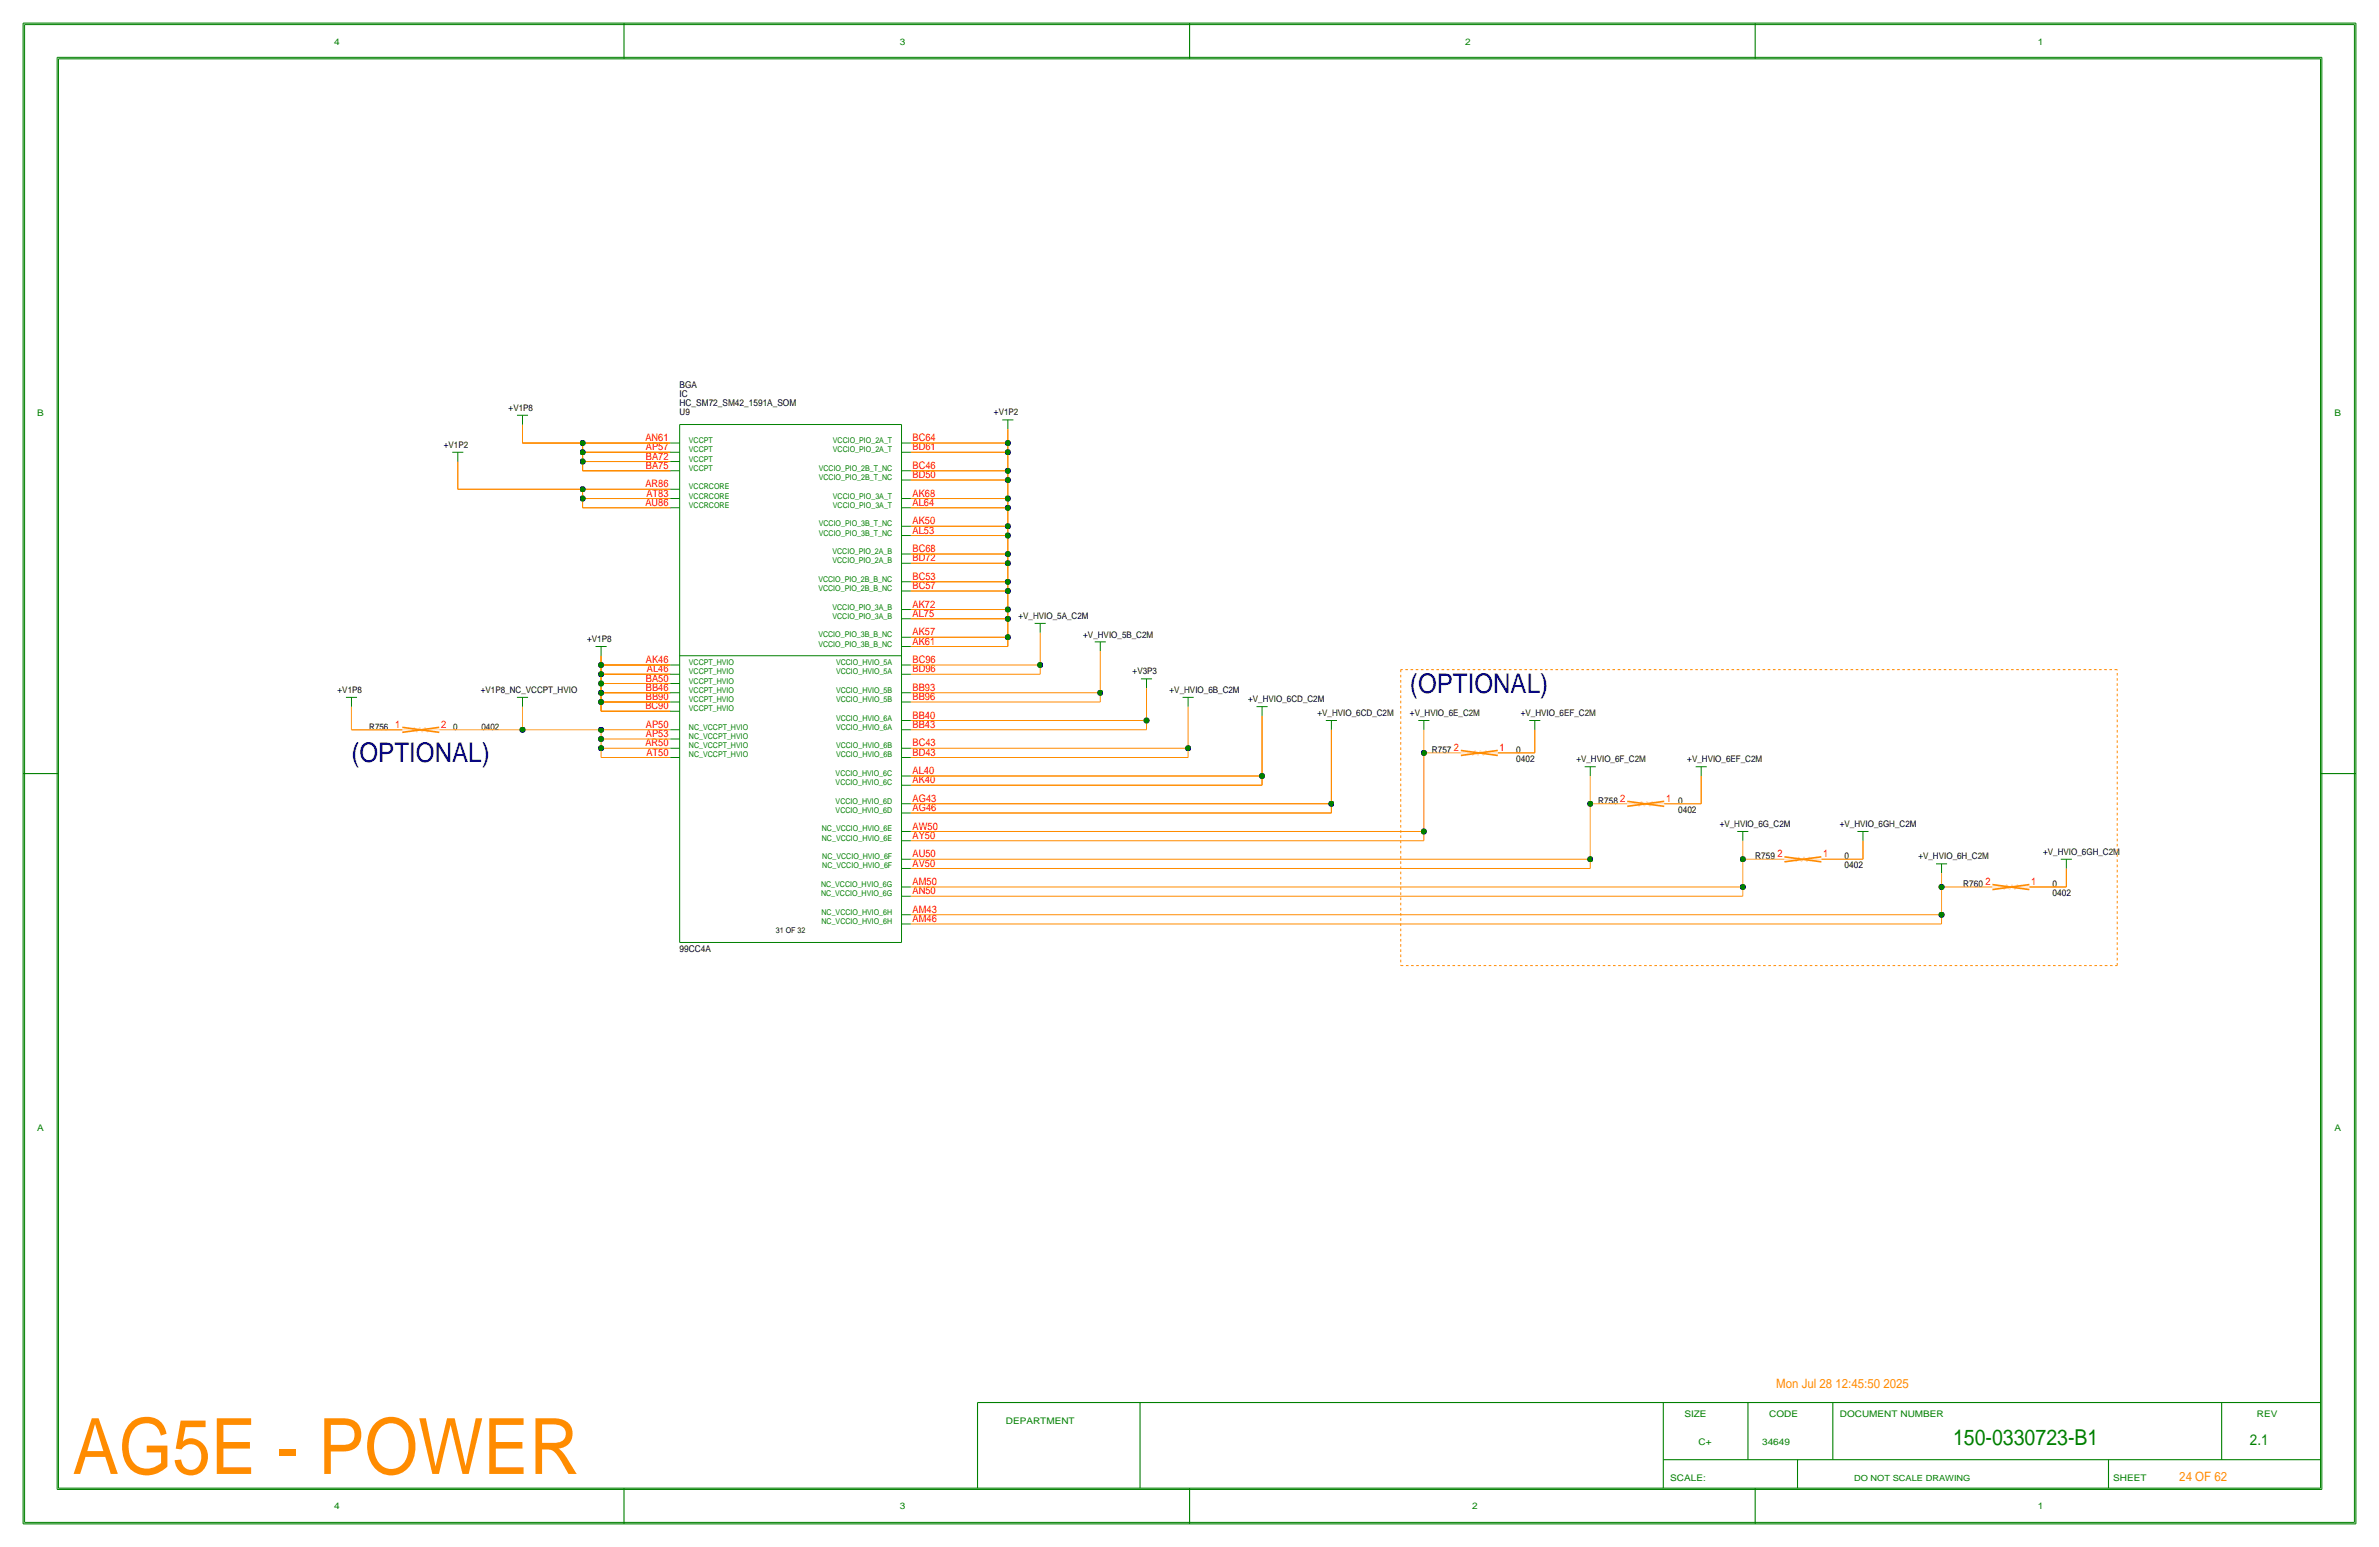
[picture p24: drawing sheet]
<svg xmlns="http://www.w3.org/2000/svg" width="654mm" height="425mm" viewBox="0 0 654 425" stroke-linecap="round" stroke-linejoin="round" font-family="sans-serif">
<defs><g id="words">
<text font-size="21.3" x="20" y="404.8">AG5E - POWER</text>
<g font-size="7.4">
<text x="387.4" y="190.2">(OPTIONAL)</text>
<text x="96.6" y="209.3">(OPTIONAL)</text>
</g>
<text font-size="6" x="536.6" y="397">150-0330723-B1</text>
<text font-size="4.1" x="618.2" y="397">2.1</text>
<g font-size="3.5">
<text x="488" y="381.3">Mon Jul 28 12:45:50 2025</text>
<text x="598.8" y="406.8">24 OF 62</text>
</g>
<g font-size="2.9">
<text x="177.3" y="121.2">AN61</text>
<text x="177.5" y="123.7">AP57</text>
<text x="250.7" y="121.2">BC64</text>
<text x="250.7" y="123.7">BD61</text>
<text x="177.5" y="126.2">BA72</text>
<text x="177.5" y="128.8">BA75</text>
<text x="250.7" y="128.8">BC46</text>
<text x="250.7" y="131.3">BD50</text>
<text x="177.3" y="133.9">AR86</text>
<text x="177.6" y="136.4">AT83</text>
<text x="250.7" y="136.4">AK68</text>
<text x="177.3" y="138.9">AU86</text>
<text x="250.7" y="138.9">AL64</text>
<text x="250.7" y="144">AK50</text>
<text x="250.7" y="146.6">AL53</text>
<text x="250.7" y="151.6">BC68</text>
<text x="250.7" y="154.2">BD72</text>
<text x="250.7" y="159.3">BC53</text>
<text x="250.7" y="161.8">BC57</text>
<text x="250.7" y="166.9">AK72</text>
<text x="250.7" y="169.4">AL75</text>
<text x="250.7" y="174.5">AK57</text>
<text x="250.7" y="177">AK61</text>
<text x="177.5" y="182.1">AK46</text>
<text x="177.7" y="184.7">AL46</text>
<text x="250.7" y="184.7">BD96</text>
<text x="250.7" y="182.1">BC96</text>
<text x="177.5" y="187.2">BA50</text>
<text x="177.5" y="189.7">BB46</text>
<text x="250.7" y="189.7">BB93</text>
<text x="177.3" y="194.8">BC90</text>
<text x="177.5" y="192.3">BB90</text>
<text x="250.7" y="197.4">BB40</text>
<text x="250.7" y="192.3">BB96</text>
<text x="108.6" y="199.9">1</text>
<text x="121.2" y="199.9">2</text>
<text x="177.5" y="199.9">AP50</text>
<text x="177.5" y="202.4">AP53</text>
<text x="250.7" y="199.9">BB43</text>
<text x="177.3" y="205">AR50</text>
<text x="177.6" y="207.5">AT50</text>
<text x="250.7" y="205">BC43</text>
<text x="250.7" y="207.5">BD43</text>
<text x="399.4" y="206.2">2</text>
<text x="412" y="206.2">1</text>
<text x="250.7" y="212.6">AL40</text>
<text x="250.7" y="215.1">AK40</text>
<text x="250.7" y="220.2">AG43</text>
<text x="445.2" y="220.2">2</text>
<text x="457.8" y="220.2">1</text>
<text x="250.7" y="222.8">AG46</text>
<text x="250.7" y="227.8">AW50</text>
<text x="250.7" y="230.4">AY50</text>
<text x="250.7" y="235.5">AU50</text>
<text x="250.7" y="238">AV50</text>
<text x="488.3" y="235.5">2</text>
<text x="500.9" y="235.5">1</text>
<text x="250.7" y="243.1">AM50</text>
<text x="250.7" y="245.6">AN50</text>
<text x="545.5" y="243.1">2</text>
<text x="558.1" y="243.1">1</text>
<text x="250.7" y="250.7">AM43</text>
<text x="250.7" y="253.2">AM46</text>
</g>
<g font-size="2.6">
<text x="186.7" y="106.4">BGA</text>
<text x="186.7" y="109">IC</text>
<text x="186.7" y="111.5">HC_SM72_SM42_1591A_SOM</text>
<text x="393.4" y="206.8">R757</text>
<text x="416.6" y="206.8">0</text>
<text x="416.6" y="209.3">0402</text>
<text x="439.1" y="220.7">R758</text>
<text x="461.1" y="220.7">0</text>
<text x="461.1" y="223.3">0402</text>
<text x="482.3" y="236">R759</text>
<text x="506.8" y="236">0</text>
<text x="506.8" y="238.5">0402</text>
<text x="539.4" y="243.6">R760</text>
<text x="563.9" y="243.6">0</text>
<text x="563.9" y="246.1">0402</text>
<text x="186.7" y="261.4">99CC4A</text>
</g>
<g font-size="2.5">
<text x="91.8" y="12.2">4</text>
<text x="247.2" y="12.2">3</text>
<text x="402.6" y="12.2">2</text>
<text x="559.9" y="12.2">1</text>
<text x="139.8" y="112.8">+V1P8</text>
<text x="10.2" y="114.3">B</text>
<text x="186.7" y="114">U9</text>
<text x="273.1" y="114">+V1P2</text>
<text x="641.5" y="114.3">B</text>
<text x="122" y="122.9">+V1P2</text>
<text x="279.9" y="170">+V_HVIO_5A_C2M</text>
<text x="161.3" y="176.3">+V1P8</text>
<text x="297.6" y="175.1">+V_HVIO_5B_C2M</text>
<text x="311.2" y="185.2">+V3P3</text>
<text x="92.8" y="190.2">+V1P8</text>
<text x="132.1" y="190.2">+V1P8_NC_VCCPT_HVIO</text>
<text x="321.4" y="190.2">+V_HVIO_6B_C2M</text>
<text x="343" y="192.8">+V_HVIO_6CD_C2M</text>
<text x="362" y="196.6">+V_HVIO_6CD_C2M</text>
<text x="387.4" y="196.6">+V_HVIO_6E_C2M</text>
<text x="417.9" y="196.6">+V_HVIO_6EF_C2M</text>
<text x="101.4" y="200.4">R756</text>
<text x="124.6" y="200.4">0</text>
<text x="132.3" y="200.4">0402</text>
<text x="433.1" y="209.3">+V_HVIO_6F_C2M</text>
<text x="463.6" y="209.3">+V_HVIO_6EF_C2M</text>
<text x="472.5" y="227.1">+V_HVIO_6G_C2M</text>
<text x="505.5" y="227.1">+V_HVIO_6GH_C2M</text>
<text x="527.1" y="236">+V_HVIO_6H_C2M</text>
<text x="561.4" y="234.7">+V_HVIO_6GH_C2M</text>
<text x="10.2" y="310.6">A</text>
<text x="641.5" y="310.6">A</text>
<text x="462.8" y="389.1">SIZE</text>
<text x="486.1" y="389.1">CODE</text>
<text x="505.5" y="389.1">DOCUMENT NUMBER</text>
<text x="620.1" y="389.1">REV</text>
<text x="276.4" y="391.1">DEPARTMENT</text>
<text x="466.7" y="397">C+</text>
<text x="484.2" y="397">34649</text>
<text x="458.9" y="406.8">SCALE:</text>
<text x="580.6" y="406.8">SHEET</text>
<text x="91.8" y="414.5">4</text>
<text x="247.2" y="414.5">3</text>
<text x="404.5" y="414.5">2</text>
<text x="559.9" y="414.5">1</text>
</g>
<text font-size="2.3" x="509.4" y="406.8">DO NOT SCALE DRAWING</text>
<g font-size="2.2">
<text x="189.3" y="124.2">VCCPT</text>
<text x="189.3" y="121.7">VCCPT</text>
<text x="228.8" y="121.7">VCCIO_PIO_2A_T</text>
<text x="228.8" y="124.2">VCCIO_PIO_2A_T</text>
<text x="189.3" y="126.7">VCCPT</text>
<text x="189.3" y="129.3">VCCPT</text>
<text x="225" y="129.3">VCCIO_PIO_2B_T_NC</text>
<text x="225" y="131.8">VCCIO_PIO_2B_T_NC</text>
<text x="189.3" y="136.9">VCCRCORE</text>
<text x="189.3" y="134.4">VCCRCORE</text>
<text x="228.8" y="136.9">VCCIO_PIO_3A_T</text>
<text x="189.3" y="139.4">VCCRCORE</text>
<text x="228.8" y="139.4">VCCIO_PIO_3A_T</text>
<text x="225" y="144.5">VCCIO_PIO_3B_T_NC</text>
<text x="225" y="147.1">VCCIO_PIO_3B_T_NC</text>
<text x="228.7" y="152.1">VCCIO_PIO_2A_B</text>
<text x="228.7" y="154.7">VCCIO_PIO_2A_B</text>
<text x="224.8" y="159.8">VCCIO_PIO_2B_B_NC</text>
<text x="224.8" y="162.3">VCCIO_PIO_2B_B_NC</text>
<text x="228.7" y="167.4">VCCIO_PIO_3A_B</text>
<text x="228.7" y="169.9">VCCIO_PIO_3A_B</text>
<text x="224.8" y="175">VCCIO_PIO_3B_B_NC</text>
<text x="224.8" y="177.5">VCCIO_PIO_3B_B_NC</text>
<text x="189.3" y="182.6">VCCPT_HVIO</text>
<text x="189.3" y="185.2">VCCPT_HVIO</text>
<text x="229.7" y="185.2">VCCIO_HVIO_5A</text>
<text x="229.7" y="182.6">VCCIO_HVIO_5A</text>
<text x="189.3" y="187.7">VCCPT_HVIO</text>
<text x="189.3" y="190.2">VCCPT_HVIO</text>
<text x="229.7" y="190.2">VCCIO_HVIO_5B</text>
<text x="189.3" y="192.8">VCCPT_HVIO</text>
<text x="189.3" y="195.3">VCCPT_HVIO</text>
<text x="229.7" y="197.9">VCCIO_HVIO_6A</text>
<text x="229.7" y="192.8">VCCIO_HVIO_5B</text>
<text x="189.3" y="200.4">NC_VCCPT_HVIO</text>
<text x="189.3" y="202.9">NC_VCCPT_HVIO</text>
<text x="229.7" y="200.4">VCCIO_HVIO_6A</text>
<text x="189.3" y="208">NC_VCCPT_HVIO</text>
<text x="189.3" y="205.5">NC_VCCPT_HVIO</text>
<text x="229.7" y="205.5">VCCIO_HVIO_6B</text>
<text x="229.7" y="208">VCCIO_HVIO_6B</text>
<text x="229.6" y="213.1">VCCIO_HVIO_6C</text>
<text x="229.6" y="215.6">VCCIO_HVIO_6C</text>
<text x="229.6" y="220.7">VCCIO_HVIO_6D</text>
<text x="229.6" y="223.3">VCCIO_HVIO_6D</text>
<text x="225.8" y="228.3">NC_VCCIO_HVIO_6E</text>
<text x="225.8" y="230.9">NC_VCCIO_HVIO_6E</text>
<text x="225.9" y="236">NC_VCCIO_HVIO_6F</text>
<text x="225.9" y="238.5">NC_VCCIO_HVIO_6F</text>
<text x="225.6" y="243.6">NC_VCCIO_HVIO_6G</text>
<text x="225.6" y="246.1">NC_VCCIO_HVIO_6G</text>
<text x="225.7" y="251.2">NC_VCCIO_HVIO_6H</text>
<text x="213.2" y="256.3">31 OF 32</text>
<text x="225.7" y="253.7">NC_VCCIO_HVIO_6H</text>
</g>
</g></defs>
<!-- layer: Print Layer -->
<g fill="none" stroke="#000" stroke-width=".27">
<path d="M6.8 6.8h640.1zM6.8 6.8v411.3zM15.7 15.7h622.2zM15.7 15.7v393.3zM637.9 15.7v393.3zM646.9 6.8v411.3zM142 114h3.1zM143.6 116.6v5.1zM143.6 114v2.6zM186.7 116.6v142.2zM186.7 116.6h61zM247.7 116.6v142.2z"/>
<path d="M275.4 115.3h3zM276.9 117.9v3.8zM276.9 115.3v2.6zM124.3 124.2h3zM125.8 134.4h34.3zM125.8 126.7v7.7zM125.8 124.2v2.5zM143.6 121.7h16.5zM160.1 121.7h24.1zM160.1 121.7v2.5zM160.1 124.2h24.1zM160.1 124.2v2.5z"/>
<path d="M160.1 126.7h24.1zM160.1 126.7v2.6zM160.1 129.3h24.1zM160.1 134.4h24.1zM160.1 134.4v2.5zM160.1 136.9h24.1zM160.1 136.9v2.5zM160.1 139.4h24.1zM184.2 136.9h2.5zM184.2 139.4h2.5zM184.2 134.4h2.5zM184.2 129.3h2.5z"/>
<path d="M184.2 126.7h2.5zM184.2 124.2h2.5zM184.2 121.7h2.5zM247.7 136.9h2.5zM247.7 139.4h2.5zM247.7 131.8h2.5zM247.7 129.3h2.5zM247.7 124.2h2.5zM247.7 121.7h2.5zM250.2 124.2h26.7zM250.2 121.7h26.7zM250.2 129.3h26.7z"/>
<path d="M250.2 131.8h26.7zM250.2 136.9h26.7zM250.2 139.4h26.7zM276.9 121.7v2.5zM276.9 124.2v5.1zM276.9 129.3v2.5zM276.9 131.8v5.1zM276.9 136.9v2.5zM276.9 139.4v5.1zM247.7 159.8h2.5zM247.7 154.7h2.5zM247.7 152.1h2.5z"/>
<path d="M247.7 144.5h2.5zM247.7 147.1h2.5zM250.2 144.5h26.7zM250.2 147.1h26.7zM250.2 152.1h26.7zM250.2 154.7h26.7zM250.2 159.8h26.7zM276.9 144.5v2.6zM276.9 147.1v5zM276.9 152.1v2.6zM276.9 154.7v5.1zM276.9 159.8v2.5z"/>
<path d="M163.6 177.5h3.1zM165.2 177.5v2.6zM247.7 175h2.5zM247.7 177.5h2.5zM247.7 169.9h2.5zM247.7 167.4h2.5zM247.7 162.3h2.5zM250.2 162.3h26.7zM250.2 167.4h26.7zM250.2 169.9h26.7zM250.2 175h26.7zM250.2 177.5h26.7z"/>
<path d="M276.9 162.3v5.1zM276.9 167.4v2.5zM276.9 169.9v5.1zM276.9 175v2.5zM284.3 171.2h3zM285.8 173.7v8.9zM285.8 171.2v2.5zM300.8 176.3h3zM302.3 178.8v11.4zM302.3 176.3v2.5zM95 191.5h3.1zM96.6 194.1v6.3z"/>
<path d="M96.6 191.5v2.6zM142 191.5h3.1zM143.6 194.1v6.3zM143.6 191.5v2.6zM165.2 182.6h19zM165.2 180.1v2.5zM165.2 182.6v2.6zM165.2 185.2h19zM165.2 185.2v2.5zM165.2 187.7h19zM165.2 187.7v2.5zM165.2 190.2h19z"/>
<path d="M165.2 190.2v2.6zM165.2 192.8h19zM165.2 192.8v2.5zM165.2 195.3h19zM184.2 190.2h2.5zM184.2 192.8h2.5zM184.2 195.3h2.5zM184.2 187.7h2.5zM184.2 185.2h2.5zM184.2 182.6h2.5zM186.7 180.1h61zM247.7 197.9h2.5z"/>
<path d="M247.7 190.2h2.5zM247.7 192.8h2.5zM247.7 182.6h2.5zM247.7 185.2h2.5zM250.2 185.2h35.6zM250.2 182.6h35.6zM250.2 192.8h52.1zM250.2 190.2h52.1zM250.2 197.9h64.8zM285.8 182.6v2.6zM302.3 190.2v2.6zM313.5 186.4h3z"/>
<path d="M315 197.9v2.5zM315 189v8.9zM315 186.4v2.6zM324.9 191.5h3.1zM326.4 191.5v2.6zM326.4 194.1v11.4zM345.2 194.1h3.1zM346.8 196.6v16.5zM346.8 194.1v2.5zM364.3 197.9h3zM365.8 197.9v2.5zM389.7 197.9h3z"/>
<path d="M391.2 197.9v2.5zM420.2 197.9h3zM421.7 197.9v2.5zM96.6 200.4h13.9zM110.5 200.4h3zM117.9 200.4h2.8zM120.7 200.4h22.9zM143.6 200.4h21.6zM165.2 200.4h19zM165.2 200.4v2.5zM165.2 202.9h19zM165.2 202.9v2.6z"/>
<path d="M165.2 205.5v2.5zM165.2 205.5h19zM165.2 208h19zM184.2 205.5h2.5zM184.2 208h2.5zM184.2 202.9h2.5zM184.2 200.4h2.5zM247.7 215.6h2.5zM247.7 205.5h2.5zM247.7 208h2.5zM247.7 213.1h2.5zM247.7 200.4h2.5z"/>
<path d="M250.2 208h76.2zM250.2 205.5h76.2zM250.2 215.6h96.6zM250.2 213.1h96.6zM250.2 200.4h64.8zM326.4 205.5v2.5zM346.8 213.1v2.5zM365.8 200.4v20.3zM391.2 206.8h10.2zM391.2 200.4v6.4zM391.2 206.8v21.5zM401.4 206.8h2.8z"/>
<path d="M408.6 206.8h2.9zM411.5 206.8h10.2zM421.7 200.4v6.4zM435.4 210.6h3.1zM436.9 213.1v7.6zM436.9 210.6v2.5zM465.9 210.6h3zM467.4 213.1v7.6zM467.4 210.6v2.5zM247.7 238.5h2.5zM247.7 236h2.5zM247.7 230.9h2.5z"/>
<path d="M247.7 228.3h2.5zM247.7 220.7h2.5zM247.7 223.3h2.5zM250.2 223.3h115.6zM250.2 220.7h115.6zM250.2 228.3h141zM250.2 230.9h141zM250.2 236h186.7zM250.2 238.5h186.7zM365.8 220.7v2.6zM391.2 228.3v2.6zM436.9 220.7h10.2z"/>
<path d="M436.9 220.7v15.3zM436.9 236v2.5zM447.1 220.7h2.8zM454.3 220.7h3zM457.3 220.7h10.1zM477.3 228.3h3.1zM478.8 236v7.6zM478.8 236h11.5zM478.8 230.9v5.1zM478.8 228.3v2.6zM490.3 236h2.8zM497.5 236h2.9z"/>
<path d="M500.4 236h11.5zM510.3 228.3h3.1zM511.9 230.9v5.1zM511.9 228.3v2.6zM531.9 237.2h3.1zM533.5 237.2v2.6zM533.5 239.8v3.8zM566.2 236h3.1zM567.7 238.5v5.1zM567.7 236v2.5zM186.7 258.8h61zM247.7 253.7h2.5z"/>
<path d="M247.7 243.6h2.5zM247.7 246.1h2.5zM247.7 251.2h2.5zM250.2 253.7h283.3zM250.2 251.2h283.3zM250.2 243.6h228.6zM250.2 246.1h228.6zM478.8 243.6v2.5zM533.5 251.2v2.5zM533.5 243.6v7.6zM533.5 243.6h13.9zM547.4 243.6h2.9z"/>
<path d="M554.6 243.6h3zM557.6 243.6h10.1zM6.8 418.1h640.1zM15.7 409h622.2z"/>
</g>
<path d="M384.9 183.9v81.3M581.7 183.9h-196.8M384.9 265.2h196.8M581.7 265.2v-81.3" fill="none" stroke="#000" stroke-width=".27" stroke-dasharray=".7" stroke-linecap="butt"/>
<g fill="#000" stroke="#000" stroke-width=".27">
<circle cx="160.1" cy="124.2" r=".71"/>
<circle cx="160.1" cy="126.7" r=".71"/>
<circle cx="160.1" cy="136.9" r=".71"/>
<circle cx="160.1" cy="121.7" r=".71"/>
<circle cx="160.1" cy="134.4" r=".71"/>
<circle cx="276.9" cy="121.7" r=".71"/>
<circle cx="276.9" cy="131.8" r=".71"/>
<circle cx="276.9" cy="136.9" r=".71"/>
<circle cx="276.9" cy="139.4" r=".71"/>
<circle cx="276.9" cy="124.2" r=".71"/>
<circle cx="276.9" cy="129.3" r=".71"/>
<circle cx="276.9" cy="154.7" r=".71"/>
<circle cx="276.9" cy="159.8" r=".71"/>
<circle cx="276.9" cy="152.1" r=".71"/>
<circle cx="276.9" cy="147.1" r=".71"/>
<circle cx="276.9" cy="144.5" r=".71"/>
<circle cx="276.9" cy="169.9" r=".71"/>
<circle cx="276.9" cy="175" r=".71"/>
<circle cx="276.9" cy="162.3" r=".71"/>
<circle cx="276.9" cy="167.4" r=".71"/>
<circle cx="165.2" cy="187.7" r=".71"/>
<circle cx="165.2" cy="182.6" r=".71"/>
<circle cx="165.2" cy="185.2" r=".71"/>
<circle cx="165.2" cy="192.8" r=".71"/>
<circle cx="165.2" cy="190.2" r=".71"/>
<circle cx="285.8" cy="182.6" r=".71"/>
<circle cx="302.3" cy="190.2" r=".71"/>
<circle cx="315" cy="197.9" r=".71"/>
<circle cx="143.6" cy="200.4" r=".71"/>
<circle cx="165.2" cy="202.9" r=".71"/>
<circle cx="165.2" cy="200.4" r=".71"/>
<circle cx="165.2" cy="205.5" r=".71"/>
<circle cx="326.4" cy="205.5" r=".71"/>
<circle cx="346.8" cy="213.1" r=".71"/>
<circle cx="391.2" cy="206.8" r=".71"/>
<circle cx="365.8" cy="220.7" r=".71"/>
<circle cx="391.2" cy="228.3" r=".71"/>
<circle cx="436.9" cy="220.7" r=".71"/>
<circle cx="436.9" cy="236" r=".71"/>
<circle cx="478.8" cy="236" r=".71"/>
<circle cx="478.8" cy="243.6" r=".71"/>
<circle cx="533.5" cy="251.2" r=".71"/>
<circle cx="533.5" cy="243.6" r=".71"/>
</g>
<g fill="none" stroke="#000" stroke-width=".3">
<path d="M6.3 6.3h641zM6.3 6.3v412.2zM16.1 16.2h621.5zM16.1 16.2v392.5zM171.4 6.3v9.9zM326.8 6.3v9.9zM482.2 6.3v9.9zM637.6 16.2v392.5zM647.3 6.3v412.2zM113.8 199.7l-.3 .7zM113.8 199.7l.7 1.4zM115.3 199.7l-.8 1.4z"/>
<path d="M115.3 199.7l.7 1.4zM116.8 199.7l-.8 1.4zM116.8 199.7l.6 1.4zM6.3 212.4h9.8zM117.9 200.4l-.5 .7zM404.2 206.8l.4 .7zM405.3 206.1l.8 1.4zM405.3 206.1l-.7 1.4zM406.8 206.1l.8 1.4zM406.8 206.1l-.7 1.4zM408.2 206.1l.4 .7zM408.2 206.1l-.6 1.4z"/>
<path d="M637.6 212.4h9.7zM449.9 220.7l.4 .7zM451 220.1l.8 1.3zM451 220.1l-.7 1.3zM452.5 220.1l.8 1.3zM452.5 220.1l-.7 1.3zM453.9 220.1l.4 .6zM453.9 220.1l-.6 1.3zM493.1 236l.4 .7zM494.2 235.3l.8 1.4zM494.2 235.3l-.7 1.4zM495.7 235.3l.8 1.4z"/>
<path d="M495.7 235.3l-.7 1.4zM497.1 235.3l.4 .7zM497.1 235.3l-.6 1.4zM550.3 243.6l.4 .7zM551.3 242.9l.8 1.4zM551.3 242.9l-.6 1.4zM552.8 242.9l.8 1.4zM552.8 242.9l-.7 1.4zM554.3 242.9l.3 .7zM554.3 242.9l-.7 1.4zM268.6 385.2v23.5zM268.6 385.2h369z"/>
<path d="M313.2 385.2v23.5zM457 385.2v23.5zM480.3 385.2v15.7zM503.6 385.2v15.7zM610.4 385.2v15.7zM6.3 418.5h641zM16.1 408.7h621.5zM171.4 408.7v9.8zM326.8 408.7v9.8zM457 400.9h180.6zM482.2 408.7v9.8zM493.9 400.9v7.8z"/>
<path d="M579.3 400.9v7.8z"/>
</g>
<path d="M110.5 199.7l10.2 1.4zM110.5 201.1l10.2-1.4zM401.4 207.5l10.1-1.4zM401.4 206.1l10.1 1.4zM447.1 221.4l10.2-1.3zM447.1 220.1l10.2 1.3zM490.3 236.7l10.1-1.4zM490.3 235.3l10.1 1.4zM547.4 244.3l10.2-1.4zM547.4 242.9l10.2 1.4z" fill="none" stroke="#000" stroke-width=".45"/>
<!-- layer: Nets -->
<g fill="none" stroke="#ff8c00" stroke-width=".27">
<path d="M143.6 116.6v5.1zM276.9 117.9v3.8zM125.8 126.7v7.7zM125.8 134.4h34.3zM143.6 121.7h16.5zM160.1 129.3h24.1zM160.1 126.7v2.6zM160.1 126.7h24.1zM160.1 124.2v2.5zM160.1 124.2h24.1zM160.1 121.7v2.5zM160.1 121.7h24.1z"/>
<path d="M160.1 139.4h24.1zM160.1 136.9v2.5zM160.1 136.9h24.1zM160.1 134.4v2.5zM160.1 134.4h24.1zM250.2 139.4h26.7zM250.2 136.9h26.7zM250.2 131.8h26.7zM250.2 129.3h26.7zM250.2 121.7h26.7zM250.2 124.2h26.7zM276.9 139.4v5.1z"/>
<path d="M276.9 136.9v2.5zM276.9 131.8v5.1zM276.9 129.3v2.5zM276.9 124.2v5.1zM276.9 121.7v2.5zM250.2 159.8h26.7zM250.2 154.7h26.7zM250.2 152.1h26.7zM250.2 147.1h26.7zM250.2 144.5h26.7zM276.9 159.8v2.5zM276.9 154.7v5.1z"/>
<path d="M276.9 152.1v2.6zM276.9 147.1v5zM276.9 144.5v2.6zM250.2 177.5h26.7zM250.2 175h26.7zM250.2 169.9h26.7zM250.2 167.4h26.7zM250.2 162.3h26.7zM276.9 175v2.5zM276.9 169.9v5.1zM276.9 167.4v2.5zM276.9 162.3v5.1z"/>
<path d="M285.8 173.7v8.9zM302.3 178.8v11.4zM165.2 195.3h19zM165.2 192.8v2.5zM165.2 192.8h19zM165.2 190.2v2.6zM165.2 190.2h19zM165.2 187.7v2.5zM165.2 187.7h19zM165.2 185.2v2.5zM165.2 185.2h19zM165.2 182.6v2.6z"/>
<path d="M165.2 180.1v2.5zM165.2 182.6h19zM250.2 197.9h64.8zM250.2 190.2h52.1zM250.2 192.8h52.1zM250.2 182.6h35.6zM250.2 185.2h35.6zM285.8 182.6v2.6zM302.3 190.2v2.6zM315 189v8.9zM315 197.9v2.5zM326.4 194.1v11.4z"/>
<path d="M346.8 196.6v16.5zM165.2 208h19zM165.2 205.5h19zM165.2 205.5v2.5zM165.2 202.9v2.6zM165.2 202.9h19zM165.2 200.4v2.5zM165.2 200.4h19zM250.2 213.1h96.6zM250.2 215.6h96.6zM250.2 200.4h64.8zM250.2 205.5h76.2z"/>
<path d="M250.2 208h76.2zM326.4 205.5v2.5zM346.8 213.1v2.5zM365.8 200.4v20.3zM391.2 206.8v21.5zM411.5 206.8h10.2zM421.7 200.4v6.4zM467.4 213.1v7.6zM250.2 238.5h186.7zM250.2 236h186.7zM250.2 230.9h141zM250.2 228.3h141z"/>
<path d="M250.2 220.7h115.6zM250.2 223.3h115.6zM365.8 220.7v2.6zM391.2 228.3v2.6zM436.9 236v2.5zM511.9 230.9v5.1zM567.7 238.5v5.1zM250.2 246.1h228.6zM250.2 243.6h228.6zM250.2 251.2h283.3zM250.2 253.7h283.3zM533.5 243.6h13.9z"/>
<path d="M533.5 251.2v2.5zM557.6 243.6h10.1z"/>
</g>
<g fill="none" stroke="#daa520" stroke-width=".27">
<path d="M96.6 194.1v6.3zM143.6 194.1v6.3zM96.6 200.4h13.9zM120.7 200.4h22.9zM143.6 200.4h21.6zM391.2 200.4v6.4zM391.2 206.8h10.2zM436.9 213.1v7.6zM436.9 220.7v15.3zM436.9 220.7h10.2zM457.3 220.7h10.1zM478.8 230.9v5.1z"/>
<path d="M478.8 236h11.5zM478.8 236v7.6zM500.4 236h11.5zM533.5 239.8v3.8zM478.8 243.6v2.5zM533.5 243.6v7.6z"/>
</g>
<path d="M384.9 183.9v81.3M581.7 183.9h-196.8M384.9 265.2h196.8M581.7 265.2v-81.3" fill="none" stroke="#ff8c00" stroke-width=".27" stroke-dasharray=".7" stroke-linecap="butt"/>
<g fill="#000" stroke="#000" stroke-width=".27">
<circle cx="160.1" cy="124.2" r=".71"/>
<circle cx="160.1" cy="126.7" r=".71"/>
<circle cx="160.1" cy="136.9" r=".71"/>
<circle cx="160.1" cy="121.7" r=".71"/>
<circle cx="160.1" cy="134.4" r=".71"/>
<circle cx="276.9" cy="121.7" r=".71"/>
<circle cx="276.9" cy="131.8" r=".71"/>
<circle cx="276.9" cy="136.9" r=".71"/>
<circle cx="276.9" cy="139.4" r=".71"/>
<circle cx="276.9" cy="124.2" r=".71"/>
<circle cx="276.9" cy="129.3" r=".71"/>
<circle cx="276.9" cy="154.7" r=".71"/>
<circle cx="276.9" cy="159.8" r=".71"/>
<circle cx="276.9" cy="152.1" r=".71"/>
<circle cx="276.9" cy="147.1" r=".71"/>
<circle cx="276.9" cy="144.5" r=".71"/>
<circle cx="276.9" cy="169.9" r=".71"/>
<circle cx="276.9" cy="175" r=".71"/>
<circle cx="276.9" cy="162.3" r=".71"/>
<circle cx="276.9" cy="167.4" r=".71"/>
<circle cx="165.2" cy="187.7" r=".71"/>
<circle cx="165.2" cy="182.6" r=".71"/>
<circle cx="165.2" cy="185.2" r=".71"/>
<circle cx="165.2" cy="192.8" r=".71"/>
<circle cx="165.2" cy="190.2" r=".71"/>
<circle cx="285.8" cy="182.6" r=".71"/>
<circle cx="302.3" cy="190.2" r=".71"/>
<circle cx="315" cy="197.9" r=".71"/>
<circle cx="143.6" cy="200.4" r=".71"/>
<circle cx="165.2" cy="202.9" r=".71"/>
<circle cx="165.2" cy="200.4" r=".71"/>
<circle cx="165.2" cy="205.5" r=".71"/>
<circle cx="326.4" cy="205.5" r=".71"/>
<circle cx="346.8" cy="213.1" r=".71"/>
<circle cx="391.2" cy="206.8" r=".71"/>
<circle cx="365.8" cy="220.7" r=".71"/>
<circle cx="391.2" cy="228.3" r=".71"/>
<circle cx="436.9" cy="220.7" r=".71"/>
<circle cx="436.9" cy="236" r=".71"/>
<circle cx="478.8" cy="236" r=".71"/>
<circle cx="478.8" cy="243.6" r=".71"/>
<circle cx="533.5" cy="251.2" r=".71"/>
<circle cx="533.5" cy="243.6" r=".71"/>
</g>
<!-- layer: Components -->
<g fill="none" stroke="#008000" stroke-width=".27">
<path d="M142 114h3.1zM143.6 114v2.6zM186.7 116.6v142.2zM186.7 116.6h61zM247.7 116.6v142.2zM275.4 115.3h3zM276.9 115.3v2.6zM124.3 124.2h3zM125.8 124.2v2.5zM184.2 136.9h2.5zM184.2 139.4h2.5zM184.2 134.4h2.5z"/>
<path d="M184.2 129.3h2.5zM184.2 126.7h2.5zM184.2 124.2h2.5zM184.2 121.7h2.5zM247.7 136.9h2.5zM247.7 139.4h2.5zM247.7 131.8h2.5zM247.7 129.3h2.5zM247.7 124.2h2.5zM247.7 121.7h2.5zM247.7 159.8h2.5zM247.7 154.7h2.5z"/>
<path d="M247.7 152.1h2.5zM247.7 144.5h2.5zM247.7 147.1h2.5zM163.6 177.5h3.1zM165.2 177.5v2.6zM247.7 175h2.5zM247.7 177.5h2.5zM247.7 169.9h2.5zM247.7 167.4h2.5zM247.7 162.3h2.5zM284.3 171.2h3zM285.8 171.2v2.5z"/>
<path d="M300.8 176.3h3zM302.3 176.3v2.5zM95 191.5h3.1zM96.6 191.5v2.6zM142 191.5h3.1zM143.6 191.5v2.6zM184.2 190.2h2.5zM184.2 192.8h2.5zM184.2 195.3h2.5zM184.2 187.7h2.5zM184.2 185.2h2.5zM184.2 182.6h2.5z"/>
<path d="M186.7 180.1h61zM247.7 197.9h2.5zM247.7 190.2h2.5zM247.7 192.8h2.5zM247.7 182.6h2.5zM247.7 185.2h2.5zM313.5 186.4h3zM315 186.4v2.6zM324.9 191.5h3.1zM326.4 191.5v2.6zM345.2 194.1h3.1zM346.8 194.1v2.5z"/>
<path d="M364.3 197.9h3zM365.8 197.9v2.5zM389.7 197.9h3zM391.2 197.9v2.5zM420.2 197.9h3zM421.7 197.9v2.5zM184.2 205.5h2.5zM184.2 208h2.5zM184.2 202.9h2.5zM184.2 200.4h2.5zM247.7 215.6h2.5zM247.7 205.5h2.5z"/>
<path d="M247.7 208h2.5zM247.7 213.1h2.5zM247.7 200.4h2.5zM435.4 210.6h3.1zM436.9 210.6v2.5zM465.9 210.6h3zM467.4 210.6v2.5zM247.7 238.5h2.5zM247.7 236h2.5zM247.7 230.9h2.5zM247.7 228.3h2.5zM247.7 220.7h2.5z"/>
<path d="M247.7 223.3h2.5zM477.3 228.3h3.1zM478.8 228.3v2.6zM510.3 228.3h3.1zM511.9 228.3v2.6zM531.9 237.2h3.1zM533.5 237.2v2.6zM566.2 236h3.1zM567.7 236v2.5zM186.7 258.8h61zM247.7 253.7h2.5zM247.7 243.6h2.5z"/>
<path d="M247.7 246.1h2.5zM247.7 251.2h2.5z"/>
</g>
<path d="M110.5 200.4h3zM117.9 200.4h2.8zM401.4 206.8h2.8zM408.6 206.8h2.9zM447.1 220.7h2.8zM454.3 220.7h3zM490.3 236h2.8zM497.5 236h2.9zM547.4 243.6h2.9zM554.6 243.6h3z" fill="none" stroke="#ffdab9" stroke-width=".27"/>
<g fill="none" stroke="#ffdab9" stroke-width=".3">
<path d="M113.8 199.7l-.3 .7zM113.8 199.7l.7 1.4zM115.3 199.7l-.8 1.4zM115.3 199.7l.7 1.4zM116.8 199.7l-.8 1.4zM116.8 199.7l.6 1.4zM117.9 200.4l-.5 .7zM404.2 206.8l.4 .7zM405.3 206.1l.8 1.4zM405.3 206.1l-.7 1.4zM406.8 206.1l.8 1.4zM406.8 206.1l-.7 1.4z"/>
<path d="M408.2 206.1l.4 .7zM408.2 206.1l-.6 1.4zM449.9 220.7l.4 .7zM451 220.1l.8 1.3zM451 220.1l-.7 1.3zM452.5 220.1l.8 1.3zM452.5 220.1l-.7 1.3zM453.9 220.1l.4 .6zM453.9 220.1l-.6 1.3zM493.1 236l.4 .7zM494.2 235.3l.8 1.4zM494.2 235.3l-.7 1.4z"/>
<path d="M495.7 235.3l.8 1.4zM495.7 235.3l-.7 1.4zM497.1 235.3l.4 .7zM497.1 235.3l-.6 1.4zM550.3 243.6l.4 .7zM551.3 242.9l.8 1.4zM551.3 242.9l-.6 1.4zM552.8 242.9l.8 1.4zM552.8 242.9l-.7 1.4zM554.3 242.9l.3 .7zM554.3 242.9l-.7 1.4z"/>
</g>
<path d="M110.5 199.7l10.2 1.4zM110.5 201.1l10.2-1.4zM401.4 207.5l10.1-1.4zM401.4 206.1l10.1 1.4zM447.1 221.4l10.2-1.3zM447.1 220.1l10.2 1.3zM490.3 236.7l10.1-1.4zM490.3 235.3l10.1 1.4zM547.4 244.3l10.2-1.4zM547.4 242.9l10.2 1.4z" fill="none" stroke="#ff8c00" stroke-width=".45"/>
<!-- layer: Page Border and Title Block -->
<g fill="none" stroke="#008000" stroke-width=".3">
<path d="M6.3 6.3h641zM6.3 6.3v412.2zM16.1 16.2h621.5zM16.1 16.2v392.5zM171.4 6.3v9.9zM326.8 6.3v9.9zM482.2 6.3v9.9zM637.6 16.2v392.5zM647.3 6.3v412.2zM6.3 212.4h9.8zM637.6 212.4h9.7zM268.6 385.2v23.5z"/>
<path d="M268.6 385.2h369zM313.2 385.2v23.5zM457 385.2v23.5zM480.3 385.2v15.7zM503.6 385.2v15.7zM610.4 385.2v15.7zM6.3 418.5h641zM16.1 408.7h621.5zM171.4 408.7v9.8zM326.8 408.7v9.8zM457 400.9h180.6zM482.2 408.7v9.8z"/>
<path d="M493.9 400.9v7.8zM579.3 400.9v7.8z"/>
</g>
<path d="M6.8 6.8h640.1zM6.8 6.8v411.3zM15.7 15.7h622.2zM15.7 15.7v393.3zM637.9 15.7v393.3zM646.9 6.8v411.3zM6.8 418.1h640.1zM15.7 409h622.2z" fill="none" stroke="#008000" stroke-width=".27"/>
<use href="#words"/>
</svg>
